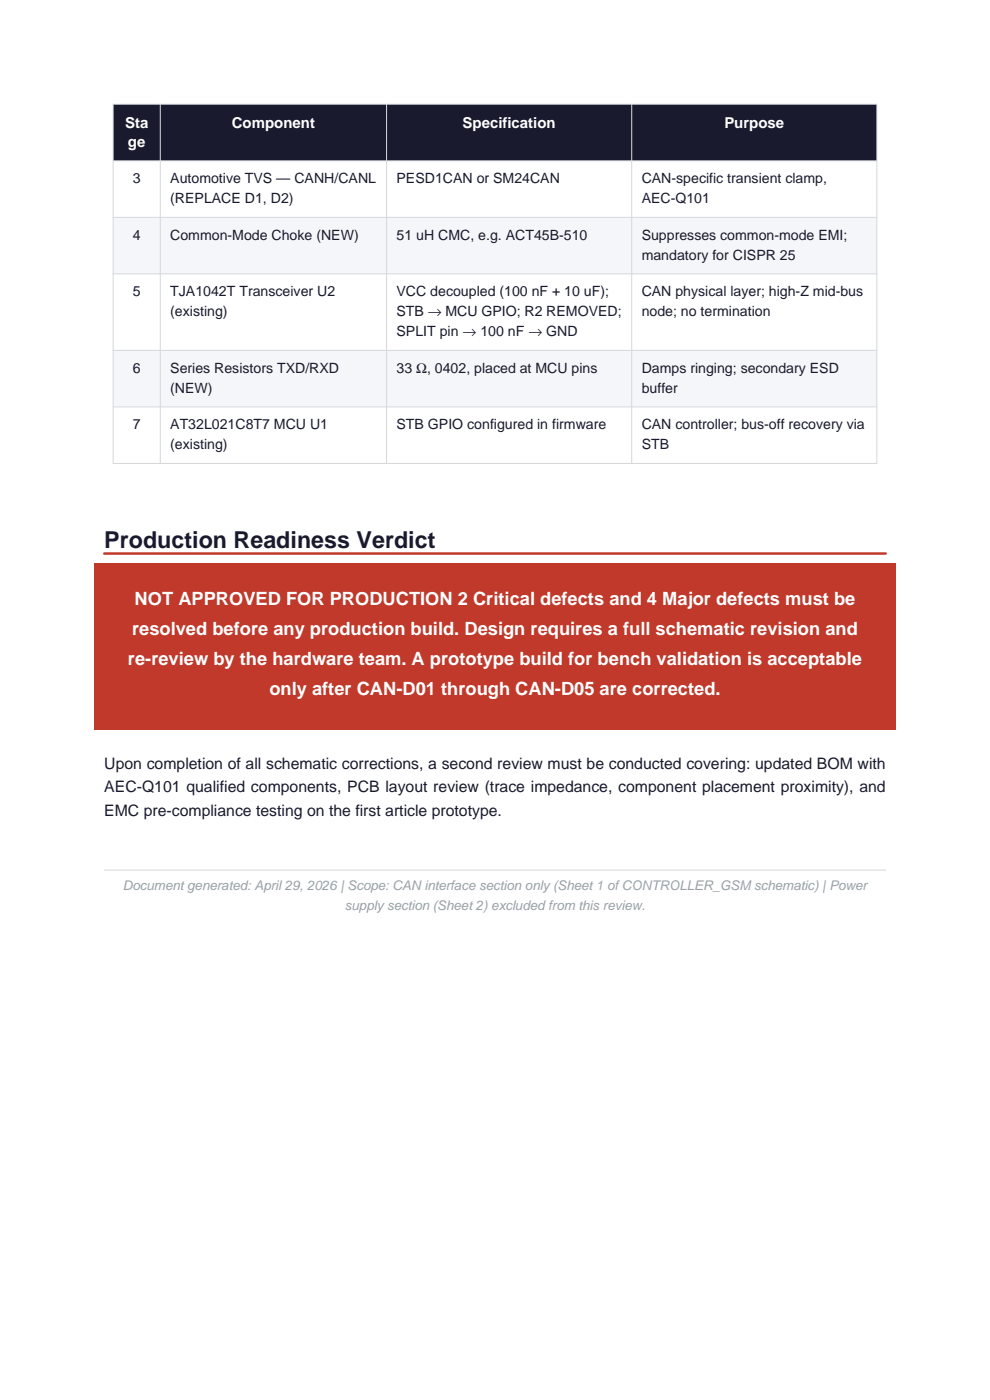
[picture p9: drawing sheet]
<svg xmlns="http://www.w3.org/2000/svg" width="210mm" height="297mm" viewBox="0 0 210 297" stroke-linecap="round" stroke-linejoin="round" font-family="sans-serif">
<defs><g id="words">
<text font-size="4.9" fill="#1a1a2e" x="22.1" y="116.2">Production Readiness Verdict</text>
<g font-size="3.9" fill="#fff">
<text x="28.6" y="128.4">NOT APPROVED FOR PRODUCTION 2 Critical defects and 4 Major defects must be</text>
<text x="28" y="134.7">resolved before any production build. Design requires a full schematic revision and</text>
<text x="27.2" y="141.1">re-review by the hardware team. A prototype build for bench validation is acceptable</text>
<text x="57.1" y="147.4">only after CAN-D01 through CAN-D05 are corrected.</text>
</g>
<g font-size="3.4" fill="#1a1a2e">
<text x="22.1" y="163.2">Upon completion of all schematic corrections, a second review must be conducted covering: updated BOM with</text>
<text x="22.1" y="168.1">AEC-Q101 qualified components, PCB layout review (trace impedance, component placement proximity), and</text>
<text x="22.1" y="173.1">EMC pre-compliance testing on the first article prototype.</text>
</g>
<g font-size="3.2" fill="#fff">
<text x="26.5" y="27.1">Sta</text>
<text x="49.2" y="27.1">Component</text>
<text x="98.1" y="27.1">Specification</text>
<text x="153.6" y="27.1">Purpose</text>
<text x="27.1" y="31.3">ge</text>
</g>
<g font-size="3" fill="#1a1a2e">
<text x="28.2" y="38.9">3</text>
<text x="36.1" y="38.9">Automotive TVS — CANH/CANL</text>
<text x="84.1" y="38.9">PESD1CAN or SM24CAN</text>
<text x="136.1" y="38.9">CAN-specific transient clamp,</text>
<text x="36.1" y="43.1">(REPLACE D1, D2)</text>
<text x="136.1" y="43.1">AEC-Q101</text>
<text x="28.2" y="50.9">4</text>
<text x="36.1" y="50.9">Common-Mode Choke (NEW)</text>
<text x="84.1" y="50.9">51 uH CMC, e.g. ACT45B-510</text>
<text x="136.1" y="50.9">Suppresses common-mode EMI;</text>
<text x="136.1" y="55.1">mandatory for CISPR 25</text>
<text x="28.2" y="62.9">5</text>
<text x="36.1" y="62.9">TJA1042T Transceiver U2</text>
<text x="84.1" y="62.9">VCC decoupled (100 nF + 10 uF);</text>
<text x="136.1" y="62.9">CAN physical layer; high-Z mid-bus</text>
<text x="36.1" y="67.1">(existing)</text>
<text x="84.1" y="67.1">STB → MCU GPIO; R2 REMOVED;</text>
<text x="84.1" y="71.3">SPLIT pin → 100 nF → GND</text>
<text x="136.1" y="67.1">node; no termination</text>
<text x="28.2" y="79.1">6</text>
<text x="36.1" y="79.1">Series Resistors TXD/RXD</text>
<text x="36.1" y="83.3">(NEW)</text>
<text x="84.1" y="79.1">33 Ω, 0402, placed at MCU pins</text>
<text x="136.1" y="79.1">Damps ringing; secondary ESD</text>
<text x="136.1" y="83.3">buffer</text>
<text x="28.2" y="91.1">7</text>
<text x="36.1" y="91.1">AT32L021C8T7 MCU U1</text>
<text x="36.1" y="95.3">(existing)</text>
<text x="84.1" y="91.1">STB GPIO configured in firmware</text>
<text x="136.1" y="91.1">CAN controller; bus-off recovery via</text>
<text x="136.1" y="95.3">STB</text>
</g>
<g font-size="2.8" fill="#95a5a6">
<text x="26.1" y="188.8">Document generated: April 29, 2026 | Scope: CAN interface section only (Sheet 1 of CONTROLLER_GSM schematic) | Power</text>
<text x="73.2" y="193">supply section (Sheet 2) excluded from this review.</text>
</g>
</g></defs>
<path d="M24 22.1h162v12h-162z" fill-rule="evenodd" fill="#1a1a2e"/>
<path d="M24 34.1h162v12h-162z" fill-rule="evenodd" fill="#fff"/>
<path d="M24 46.1h162v12h-162z" fill-rule="evenodd" fill="#f4f6f9"/>
<path d="M24 58.1h162v16.2h-162z" fill-rule="evenodd" fill="#fff"/>
<path d="M24 74.3h162v12h-162z" fill-rule="evenodd" fill="#f4f6f9"/>
<path d="M24 86.3h162v12h-162z" fill-rule="evenodd" fill="#fff"/>
<path d="M24 22.1h162v76.2h-162zM24 34.1h162M34 22.1v76.2M82 22.1v76.2M134 22.1v76.2M24 46.1h162M24 58.1h162M24 74.3h162M24 86.3h162" fill="none" stroke="#d5d8dc" stroke-width=".21"/>
<path d="M22.1 117.4h165.8" fill="none" stroke="#c0392b" stroke-width=".53"/>
<path d="M20 119.5h170v35.3h-170z" fill-rule="evenodd" fill="#c0392b"/>
<path d="M22.1 184.6h165.8" fill="none" stroke="#d5d8dc" stroke-width=".21"/>
<use href="#words"/>
</svg>
